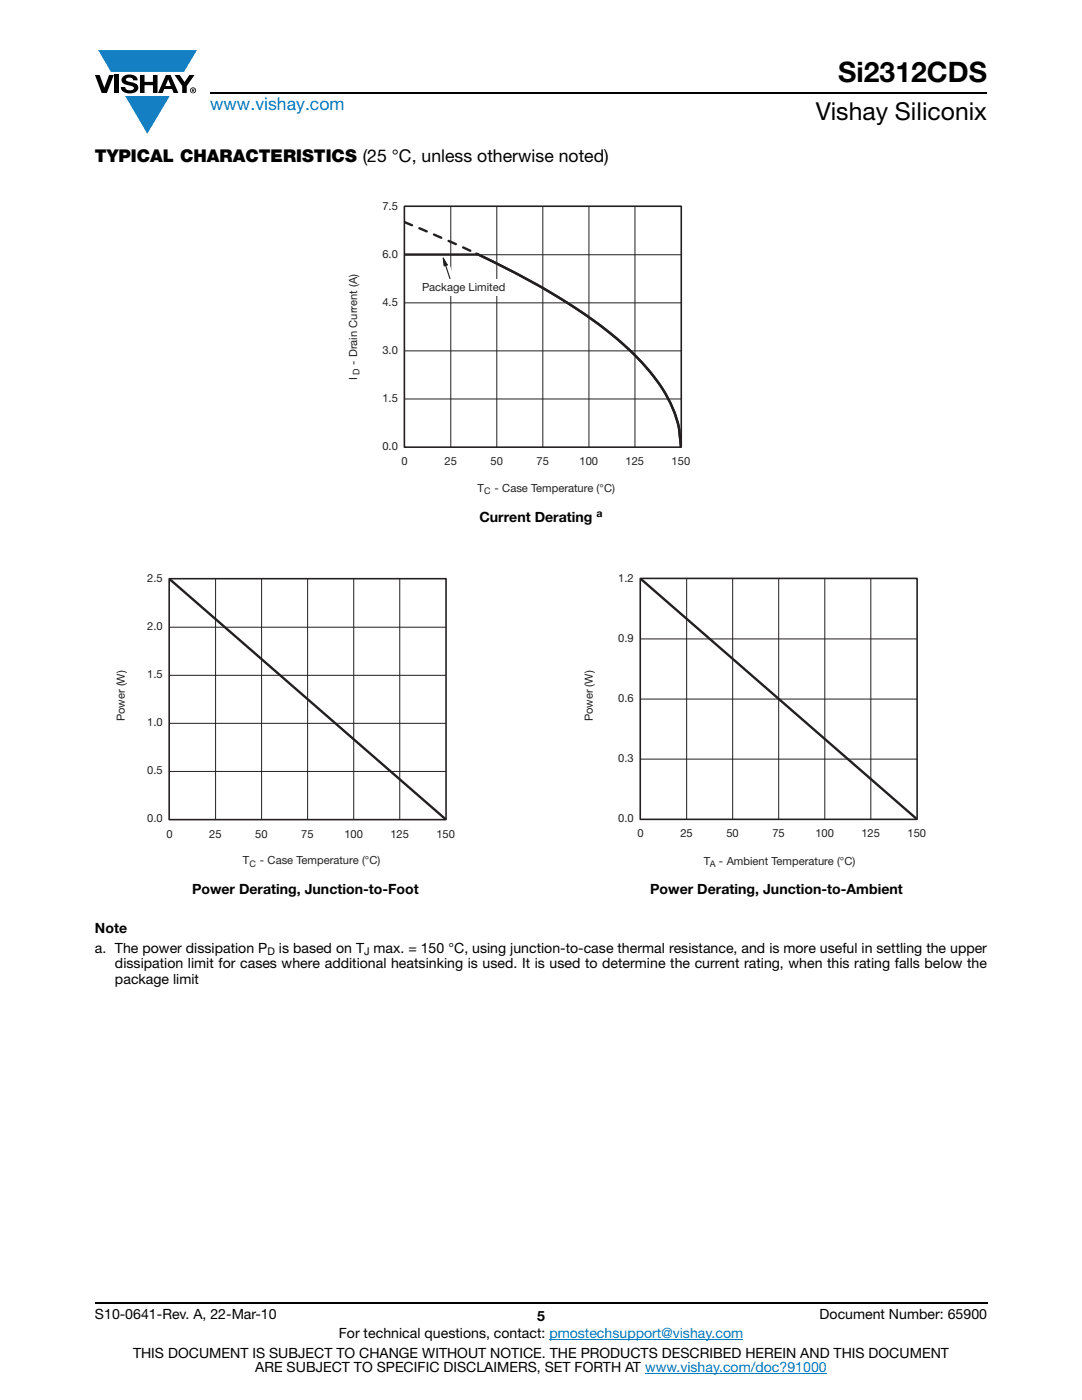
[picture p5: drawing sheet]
<svg xmlns="http://www.w3.org/2000/svg" width="216mm" height="279mm" viewBox="0 0 216 279" stroke-linecap="round" stroke-linejoin="round" font-family="sans-serif">
<defs><g id="words">
<text font-size="5.6" x="167.3" y="16.4">Si2312CDS</text>
<text font-size="4.9" x="162.8" y="24">Vishay Siliconix</text>
<text font-size="3.5" fill="#007ec4" x="42" y="21.9">www.vishay.com</text>
<text font-size="3.5" x="18.9" y="32.3">TYPICAL CHARACTERISTICS (25 °C, unless otherwise noted)</text>
<g font-size="2.8">
<text x="95.7" y="104.1">Current Derating</text>
<text x="38.3" y="178.5">Power Derating, Junction-to-Foot</text>
<text x="129.7" y="178.5">Power Derating, Junction-to-Ambient</text>
<text x="18.9" y="186.2">Note</text>
<text x="18.9" y="190.1">a. The power dissipation P</text>
<text x="55.6" y="190.1">is based on T max. = 150 °C, using junction-to-case thermal resistance, and is more useful in settling the upper</text>
<text x="22.9" y="196.4">package limit</text>
<text x="22.9" y="193.3">dissipation limit for cases where additional heatsinking is used. It is used to determine the current rating, when this rating falls below the</text>
<text x="18.9" y="263.3">S10-0641-Rev. A, 22-Mar-10</text>
<text x="107.2" y="263.6">5</text>
<text x="163.6" y="263.3">Document Number: 65900</text>
<text x="67.6" y="267.1">For technical questions, contact: pmostechsupport@vishay.com</text>
<text x="26.5" y="271">THIS DOCUMENT IS SUBJECT TO CHANGE WITHOUT NOTICE. THE PRODUCTS DESCRIBED HEREIN AND THIS DOCUMENT</text>
<text x="50.9" y="273.8">ARE SUBJECT TO SPECIFIC DISCLAIMERS, SET FORTH AT www.vishay.com/doc?91000</text>
</g>
<g font-size="2.2" fill="#231f20">
<text x="76.3" y="41.8">7.5</text>
<text x="76.3" y="51.4">6.0</text>
<text x="84.2" y="58">Package Limited</text>
<text x="76.3" y="61">4.5</text>
<text x="76.3" y="70.6">3.0</text>
<text x="71.3" y="75.8" transform="rotate(-90 71.3 75.8)">I</text>
<text x="71.3" y="72.8" transform="rotate(-90 71.3 72.8)">- Drain Current (A)</text>
<text x="76.3" y="80.2">1.5</text>
<text x="76.3" y="89.8">0.0</text>
<text x="80.1" y="92.8">0</text>
<text x="88.7" y="92.8">25</text>
<text x="97.9" y="92.8">50</text>
<text x="107.1" y="92.8">75</text>
<text x="115.6" y="92.8">100</text>
<text x="124.8" y="92.8">125</text>
<text x="134" y="92.8">150</text>
<text x="95.3" y="98.1">T</text>
<text x="98.7" y="98.1">- Case Temperature (°C)</text>
<text x="29.4" y="116.1">2.5</text>
<text x="123.4" y="116.1">1.2</text>
<text x="29.4" y="125.7">2.0</text>
<text x="123.4" y="128.1">0.9</text>
<text x="29.4" y="135.3">1.5</text>
<text x="24.9" y="144" transform="rotate(-90 24.9 144)">Power (W)</text>
<text x="118.3" y="144" transform="rotate(-90 118.3 144)">Power (W)</text>
<text x="123.4" y="140.1">0.6</text>
<text x="29.4" y="144.9">1.0</text>
<text x="29.4" y="154.5">0.5</text>
<text x="123.4" y="152.1">0.3</text>
<text x="29.4" y="164.1">0.0</text>
<text x="33.2" y="167.2">0</text>
<text x="41.8" y="167.2">25</text>
<text x="50.9" y="167.2">50</text>
<text x="60.1" y="167.2">75</text>
<text x="68.7" y="167.2">100</text>
<text x="77.9" y="167.2">125</text>
<text x="87.1" y="167.2">150</text>
<text x="123.4" y="164">0.0</text>
<text x="127.2" y="167.1">0</text>
<text x="135.8" y="167.1">25</text>
<text x="144.9" y="167.1">50</text>
<text x="154.1" y="167.1">75</text>
<text x="162.7" y="167.1">100</text>
<text x="171.9" y="167.1">125</text>
<text x="181.1" y="167.1">150</text>
<text x="48.4" y="172.5">T</text>
<text x="51.8" y="172.5">- Case Temperature (°C)</text>
<text x="140.4" y="172.5">T</text>
<text x="143.4" y="172.5">- Ambient Temperature (°C)</text>
</g>
<g font-size="2.1">
<text x="119" y="103.3">a</text>
<text x="53.4" y="190.6">D</text>
<text x="72.6" y="190.6">J</text>
</g>
<g font-size="1.8" fill="#231f20">
<text x="71.8" y="74.9" transform="rotate(-90 71.8 74.9)">D</text>
<text x="96.6" y="98.6">C</text>
<text x="49.8" y="172.9">C</text>
<text x="141.6" y="173">A</text>
</g>
</g></defs>
<g fill="#147fc3">
<path d="M19.6 10h19.7l-2.6 4.3h-1.1h-13.5z"/>
<path d="M25 19.2h8.9l-4.5 7.5z"/>
</g>
<g fill="#000">
<path d="M18.9 15h1l.9 2.5 1-2.5h.9l-1.4 3.6h-1zM22.9 15h.9v3.6h-.9zM24.6 15.3a2.1 2.1 0 0 1 2.8 .3l.1 .4h-.9a.79 .79 0 0 0-.7-.5 .79 .79 0 0 0-.8 .4l.3 .3 1 .2a1.08 1.08 0 0 1 1.2 1 1.08 1.08 0 0 1-1.1 1.2 1.73 1.73 0 0 1-2.4-1.2h.9a.96 .96 0 0 0 .8 .6 .96 .96 0 0 0 .9-.4 1.31 1.31 0 0 0-1.2-.6 1.03 1.03 0 0 1-1.1-.6 1.03 1.03 0 0 1 .2-1.1zM27.9 15h.9v1.3h1.7v-1.3h.9v3.6h-.9v-1.6h-1.7v1.6h-.9zM34.8 15h1.1l.9 1.4 1-1.4h1l-1.5 2.2v1.4h-.9v-1.4z"/>
<path d="M33.6 15.9l.5 1.3h-1.1zM33.1 15l-1.6 3.6h1l.3-.8h1.5l.3 .8h1l-1.6-3.6z"/>
<path d="M38.4 17.8h.2v.2h-.2zM38.3 17.7v.7h.1v-.3l.4 .3-.2-.3 .2-.2-.1-.2z"/>
<path d="M38.1 18a.46 .46 0 0 1 .9 0 .46 .46 0 0 1-.9 0zM37.9 18a.6 .6 0 0 0 1.2 0 .6 .6 0 0 0-1.2 0z"/>
</g>
<path d="M42 18.6h155M18.9 260h178.1" fill="none" stroke="#000" stroke-width=".36"/>
<path d="M109.6 267.3h38.7M128.7 274h36.3" fill="none" stroke="#007ec4" stroke-width=".2"/>
<path d="M69.4 40h68.3v59h-68.3z" fill="#fff"/>
<path d="M80.7 50.8h55.2M89.9 41.2v48M99.1 41.2v48M108.3 41.2v48M117.5 41.2v48M126.7 41.2v48M80.7 79.6h55.2M80.7 70h55.2M80.7 60.4h55.2" fill="none" stroke="#231f20" stroke-width=".2"/>
<path d="M95 50.6a141.4 141.4 0 0 1 27.2 16.2 40.2 40.2 0 0 1 11.8 14.2l.7 1.7a19.7 19.7 0 0 1 1.2 6.5 19.8 19.8 0 0 0-1.5-7.3 31.3 31.3 0 0 0-7.5-10.8 96.7 96.7 0 0 0-24-16.6l-7.5-3.7h-14.7" fill="none" stroke="#231f20" stroke-width=".48"/>
<path d="M80.7 44.3l7.2 3.1 7.1 3.2" fill="none" stroke="#231f20" stroke-width=".48" stroke-dasharray="1.6 1.6"/>
<path d="M80.7 41.2h55.2v48h-55.2z" fill="none" stroke="#231f20" stroke-width=".32"/>
<path d="M87.9 51.5l1.3-.4 2 6.3-1.3 .5z" fill-rule="evenodd" fill="#fff"/>
<path d="M88.4 51.5l.8 1.4-.6 .2z" fill="#231f20"/>
<path d="M88.4 51.5l.8 1.4-.6 .2zM88.9 52.9l1.5 4.5" fill="none" stroke="#231f20" stroke-width=".23"/>
<g fill="#fff">
<path d="M83.6 55.7h18.1v3.3h-18.1z"/>
<path d="M23 114.3h67.8v59h-67.8z"/>
</g>
<path d="M43 115.5v48.1M52.2 115.5v48.1M61.4 115.5v48.1M70.6 115.5v48.1M79.8 115.5v48.1M33.8 134.8h55.2M33.8 125.2h55.2M33.8 154h55.2M33.8 144.4h55.2" fill="none" stroke="#231f20" stroke-width=".2"/>
<path d="M33.8 115.6l55.1 47.9" fill="none" stroke="#231f20" stroke-width=".48"/>
<path d="M33.8 115.5h55.2v48.1h-55.2z" fill="none" stroke="#231f20" stroke-width=".32"/>
<path d="M116.4 114.2h68.4v59.2h-68.4z" fill="#fff"/>
<path d="M137 115.5v48M146.2 115.5v48M155.4 115.5v48M164.6 115.5v48M173.8 115.5v48M127.8 139.5h55.2M127.8 127.5h55.2M127.8 151.5h55.2" fill="none" stroke="#231f20" stroke-width=".2"/>
<path d="M127.8 115.5l55.1 48" fill="none" stroke="#231f20" stroke-width=".48"/>
<path d="M127.8 115.4h55.2v48.1h-55.2z" fill="none" stroke="#231f20" stroke-width=".32"/>
<use href="#words"/>
</svg>
